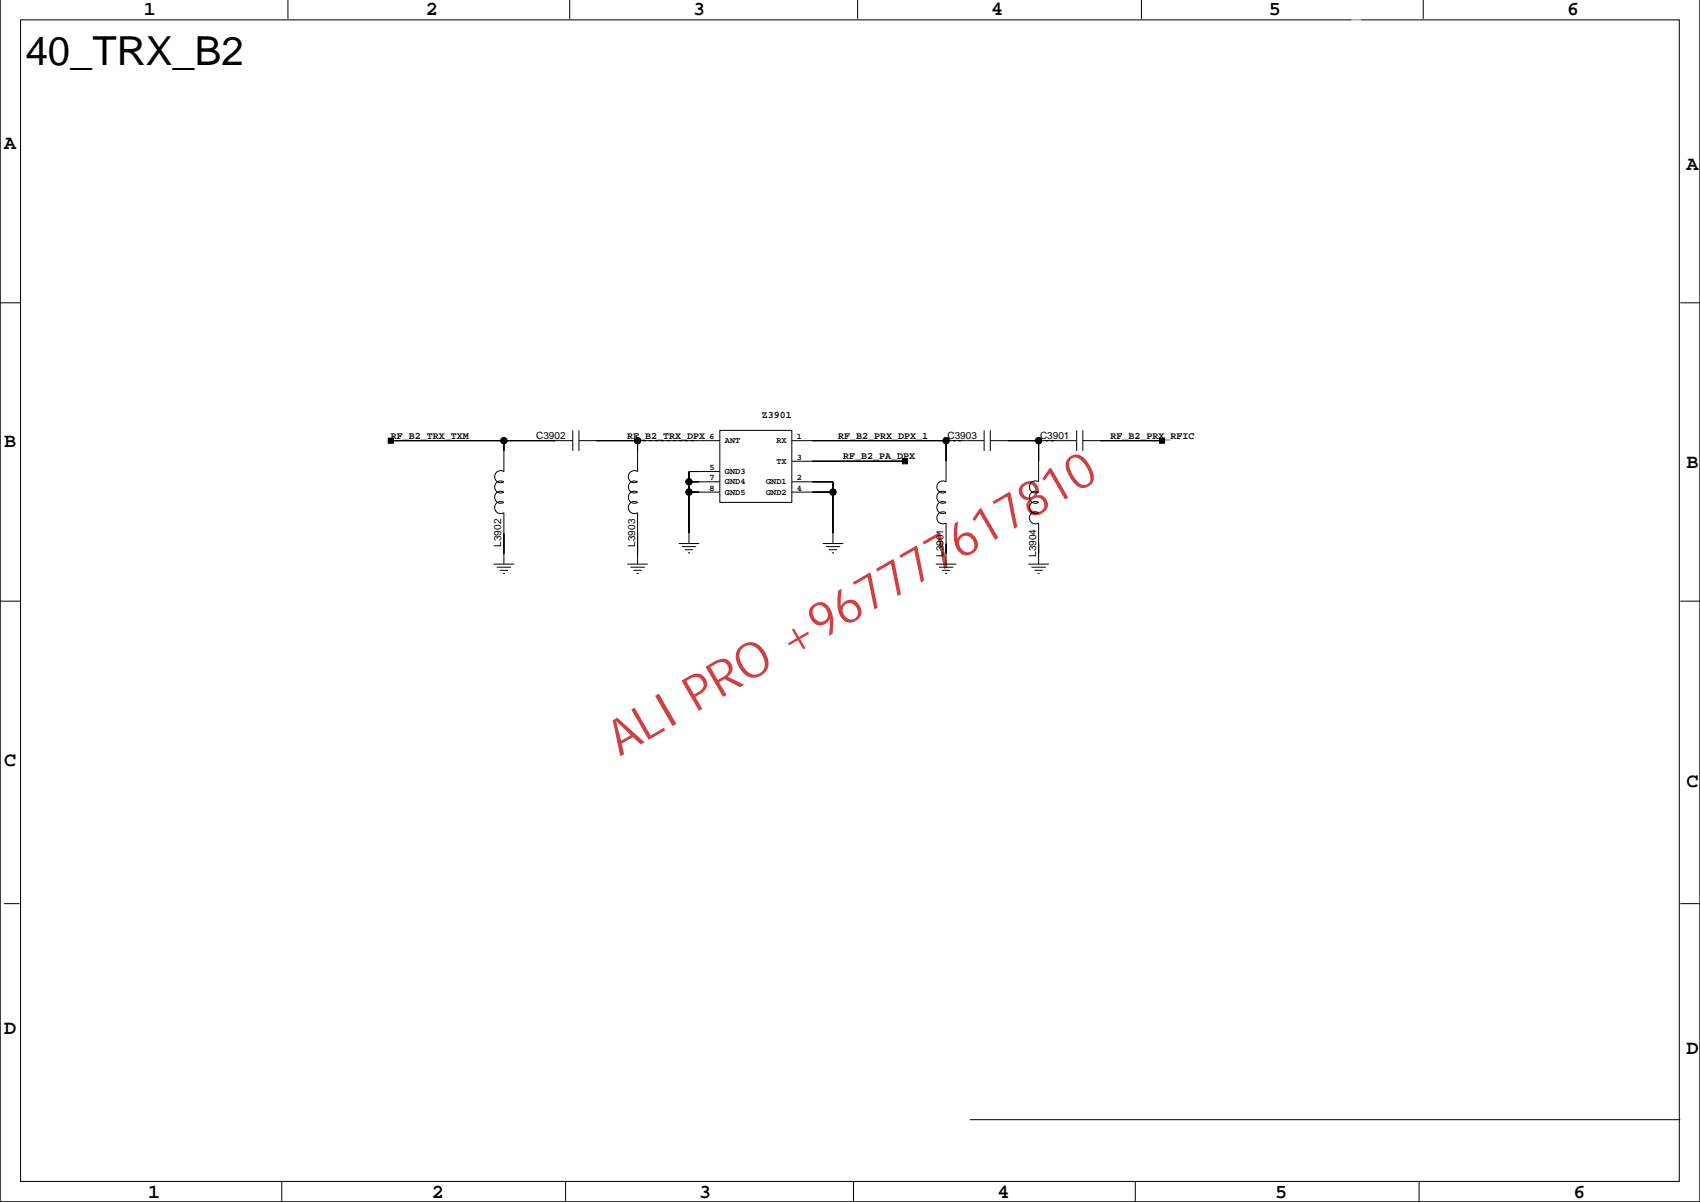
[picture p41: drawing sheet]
<svg xmlns="http://www.w3.org/2000/svg" width="420mm" height="297mm" viewBox="0 0 420 297" stroke-linecap="round" stroke-linejoin="round" font-family="sans-serif">
<defs><g id="words">
<text font-size="12.2" fill="#bf0000" x="153" y="186.8" transform="rotate(-30 153 186.8)">ALI PRO +967777617810</text>
<text font-size="9.9" x="6.3" y="16.1">40_TRX_B2</text>
<g font-size="4.9">
<text x="35.6" y="3.8">1</text>
<text x="105.1" y="3.8">2</text>
<text x="171.2" y="3.8">3</text>
<text x="244.8" y="3.8">4</text>
<text x="313.4" y="3.8">5</text>
<text x="387" y="3.8">6</text>
<text x="1" y="36.8">A</text>
<text x="416.5" y="41.9">A</text>
<text x="1" y="110.4">B</text>
<text x="416.5" y="115.5">B</text>
<text x="1" y="189.2">C</text>
<text x="416.5" y="194.2">C</text>
<text x="1" y="255.2">D</text>
<text x="416.5" y="260.3">D</text>
<text x="36.6" y="295.8">1</text>
<text x="106.7" y="295.8">2</text>
<text x="172.7" y="295.8">3</text>
<text x="246.3" y="295.8">4</text>
<text x="314.9" y="295.8">5</text>
<text x="388.5" y="295.8">6</text>
</g>
<g font-size="2.5">
<text x="188.1" y="103.2">Z3901</text>
<text x="96.5" y="108.3">RF_B2_TRX_TXM</text>
<text x="132.4" y="108.3">C3902</text>
<text x="154.9" y="108.3">RF_B2_TRX_DPX</text>
<text x="207" y="108.3">RF_B2_PRX_DPX_1</text>
<text x="208.2" y="113.4">RF_B2_PA_DPX</text>
<text x="234" y="108.3">C3903</text>
<text x="256.8" y="108.3">C3901</text>
<text x="274.3" y="108.3">RF_B2_PRX_RFIC</text>
<text x="123.8" y="134.9" transform="rotate(-90 123.8 134.9)">L3902</text>
<text x="156.8" y="134.9" transform="rotate(-90 156.8 134.9)">L3903</text>
<text x="233" y="137.5" transform="rotate(-90 233 137.5)">L3901</text>
<text x="255.9" y="137.5" transform="rotate(-90 255.9 137.5)">L3904</text>
</g>
<g font-size="2.1">
<text x="175.2" y="108.4">6</text>
<text x="179" y="109.4">ANT</text>
<text x="191.7" y="109.4">RX</text>
<text x="196.8" y="113.5">3</text>
<text x="196.8" y="108.4">1</text>
<text x="175.2" y="118.5">7</text>
<text x="175.2" y="116">5</text>
<text x="179" y="117">GND3</text>
<text x="179" y="119.5">GND4</text>
<text x="189.2" y="119.5">GND1</text>
<text x="191.7" y="114.4">TX</text>
<text x="196.8" y="118.5">2</text>
<text x="175.2" y="121.1">8</text>
<text x="179" y="122.1">GND5</text>
<text x="189.2" y="122.1">GND2</text>
<text x="196.8" y="121.1">4</text>
</g>
</g></defs>
<g fill="none" stroke="#000" stroke-width=".25">
<path d="M0 -.1v296.8M71.1 0v4.7M140.7 0v4.7M211.8 0v4.7M281.9 0v4.7M351.5 0v4.7M419.8 -.1v296.8h-419.8M5.1 4.9h409.6v286.7h-409.6zM0 74.7h5.1M414.9 74.7h5M96.5 108.8h44.9M124.4 108.8v7.6a1.5 1.5 0 0 0-2.3 1.3 1.5 1.5 0 0 0 2.3 1.2 1.5 1.5 0 0 0-2.3 1.3 1.5 1.5 0 0 0 2.3 1.3"/>
<path d="M141.4 106.2v5.1M143 108.8h14.4M143 106.2v5.1M157.4 108.8v7.6a1.5 1.5 0 0 0-2.2 1.3 1.5 1.5 0 0 0 2.2 1.2 1.5 1.5 0 0 0-2.2 1.3 1.5 1.5 0 0 0 2.2 1.3M157.4 108.8h20.4M170.1 118.9h7.7M177.8 106.2h17.7v17.8h-17.7zM177.8 116.4h-7.7v17.8M195.5 108.8h38.1M195.5 118.9h10.2v15.3M195.5 113.8h28M233.6 108.8h9.4"/>
<path d="M233.6 108.8v10.1a1.5 1.5 0 0 0-2.3 1.3 1.5 1.5 0 0 0 2.3 1.3M243 106.2v5.1M244.5 108.8h12M244.5 106.2v5.1M256.5 108.8h9.4M256.5 108.8v10.1M256.5 118.9a1.5 1.5 0 0 0-2.3 1.3 1.5 1.5 0 0 0 2.3 1.3M265.9 106.2v5.1M267.4 108.8h19.6M267.4 106.2v5.1M121.9 139.2h5.1M124.4 121.5a1.5 1.5 0 0 0-2.3 1.2 1.5 1.5 0 0 0 2.3 1.3 1.5 1.5 0 0 0-2.3 1.3 1.5 1.5 0 0 0 2.3 1.2v12.7"/>
<path d="M154.9 139.2h5.1M157.4 121.5a1.5 1.5 0 0 0-2.2 1.2 1.5 1.5 0 0 0 2.2 1.3 1.5 1.5 0 0 0-2.2 1.3 1.5 1.5 0 0 0 2.2 1.2v12.7M167.6 134.2h5.1M168.4 134.9h3.5M169.1 135.7h2.1M169.9 136.4h.5M170.1 121.5h7.7M195.5 121.5h10.2M203.2 134.2h5M203.9 134.9h3.6M204.7 135.7h2M205.4 136.4h.5"/>
<path d="M231.1 139.2h5.1M233.6 121.5a1.5 1.5 0 0 0-2.3 1.2 1.5 1.5 0 0 0 2.3 1.3 1.5 1.5 0 0 0-2.3 1.3 1.5 1.5 0 0 0 2.3 1.2 1.5 1.5 0 0 0-2.3 1.3 1.5 1.5 0 0 0 2.3 1.3v10.1M253.9 139.2h5.1M256.5 129.1v10.1M256.5 121.5a1.5 1.5 0 0 0-2.3 1.2 1.5 1.5 0 0 0 2.3 1.3 1.5 1.5 0 0 0-2.3 1.3 1.5 1.5 0 0 0 2.3 1.2 1.5 1.5 0 0 0-2.3 1.3 1.5 1.5 0 0 0 2.3 1.3M0 148.4h5.1M122.7 140h3.5M123.4 140.8h2M124.2 141.5h.5M155.7 140h3.5M156.4 140.8h2.1M157.2 141.5h.5"/>
<path d="M231.8 140h3.6M232.6 140.8h2M233.4 141.5h.5M254.7 140h3.6M255.5 140.8h2M256.2 141.5h.5M414.9 148.4h5M1 223h3.8M414.9 223h5M239.5 276.4h175.4M0 296.7h419.9M69.6 291.6v5.1"/>
<path d="M139.7 291.6v5.1M210.8 291.6v5.1M280.4 291.6v5.1M350.4 291.6v5.1"/>
<circle cx="124.4" cy="108.8" r=".76"/>
<circle cx="157.4" cy="108.8" r=".76"/>
<circle cx="170.1" cy="118.9" r=".76"/>
<circle cx="233.6" cy="108.8" r=".76"/>
<circle cx="256.5" cy="108.8" r=".76"/>
<circle cx="170.1" cy="121.5" r=".76"/>
<circle cx="205.7" cy="121.5" r=".76"/>
</g>
<g fill="#000" stroke="#000" stroke-width=".25">
<path d="M95.9 108.1h1.2v1.3h-1.2z" fill-rule="evenodd"/>
<path d="M124.4 108.8v2.5z" fill-rule="evenodd"/>
<path d="M96.5 108.8h27.9z" fill-rule="evenodd"/>
<path d="M124.4 108.8h12.7z" fill-rule="evenodd"/>
<path d="M147.3 108.8h10.1z" fill-rule="evenodd"/>
<path d="M157.4 108.8v2.5z" fill-rule="evenodd"/>
<path d="M170.1 116.4v2.5z" fill-rule="evenodd"/>
<path d="M170.1 118.9v2.6z" fill-rule="evenodd"/>
<path d="M170.1 118.9h2.6z" fill-rule="evenodd"/>
<path d="M170.1 116.4h2.6z" fill-rule="evenodd"/>
<path d="M205.7 118.9v2.6z" fill-rule="evenodd"/>
<path d="M200.6 118.9h5.1z" fill-rule="evenodd"/>
<path d="M222.8 113.2h1.3v1.3h-1.3z" fill-rule="evenodd"/>
<path d="M200.6 113.8h22.9z" fill-rule="evenodd"/>
<path d="M233.6 108.8v5z" fill-rule="evenodd"/>
<path d="M200.6 108.8h33z" fill-rule="evenodd"/>
<path d="M256.5 108.8v5z" fill-rule="evenodd"/>
<path d="M248.9 108.8h7.6z" fill-rule="evenodd"/>
<path d="M286.3 108.1h1.3v1.3h-1.3z" fill-rule="evenodd"/>
<path d="M271.7 108.8h15.3z" fill-rule="evenodd"/>
<path d="M124.4 131.6v5.1z" fill-rule="evenodd"/>
<path d="M157.4 131.6v5.1z" fill-rule="evenodd"/>
<path d="M170.1 121.5v10.1z" fill-rule="evenodd"/>
<path d="M170.1 121.5h2.6z" fill-rule="evenodd"/>
<path d="M200.6 121.5h5.1z" fill-rule="evenodd"/>
<path d="M205.7 121.5v10.1z" fill-rule="evenodd"/>
<path d="M233.6 134.2v2.5z" fill-rule="evenodd"/>
<path d="M256.5 134.2v2.5z" fill-rule="evenodd"/>
<circle cx="124.4" cy="108.8" r=".76"/>
<circle cx="157.4" cy="108.8" r=".76"/>
<circle cx="170.1" cy="118.9" r=".76"/>
<circle cx="233.6" cy="108.8" r=".76"/>
<circle cx="256.5" cy="108.8" r=".76"/>
<circle cx="170.1" cy="121.5" r=".76"/>
<circle cx="205.7" cy="121.5" r=".76"/>
</g>
<path d="M333.7 3.5h2.4v30.2h-2.4z" fill="#fff"/>
<use href="#words"/>
</svg>
